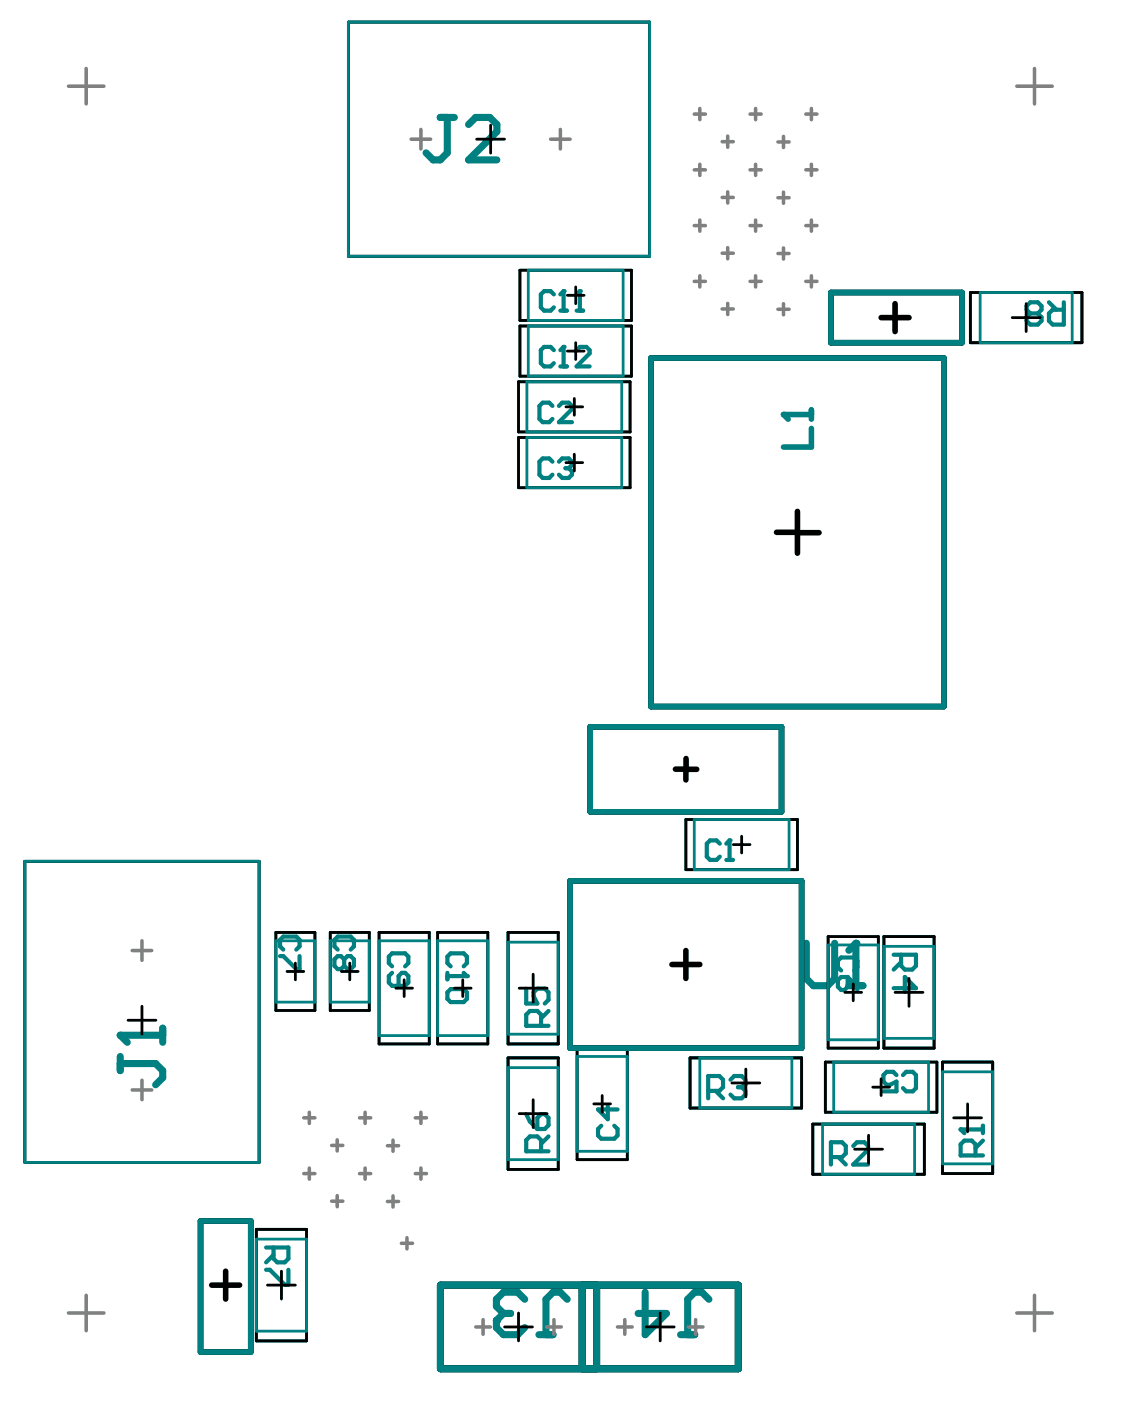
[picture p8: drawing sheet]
<svg xmlns="http://www.w3.org/2000/svg" width="134mm" height="167mm" viewBox="0 0 134 167" stroke-linecap="round" stroke-linejoin="round" font-family="sans-serif">
<g fill="none" stroke="#008080" stroke-width=".33">
<path d="M41.6 2.6h35.9v28h-35.9zM62.1 38.9h13.3v6h-13.3zM62.1 32.3h13.3v5.9h-13.3zM115.8 34.9h13.4v6h-13.4zM61.9 52.2h13.3v6h-13.3zM61.9 45.6h13.3v6h-13.3zM81.9 97.8h13.3v6h-13.3zM3 102.8h27.9v35.9h-27.9zM32.9 111.3h4.7v9.3h-4.7zM39.4 111.3h4.7v9.3h-4.7zM45.2 111.3h6v13.3h-6zM52.2 111.3h6v13.3h-6z"/>
<path d="M60.6 111.3h6v13.3h-6zM98.9 111.8h5.9v13.3h-5.9zM105.5 111.8h6v13.3h-6zM60.6 126.3h6v13.3h-6zM68.9 125.1h6v13.3h-6zM82.4 126.3h13.3v6h-13.3zM97 134.2h13.3v6h-13.3zM98.5 126.8h13.3v6h-13.3zM112.5 126.8h6v13.3h-6zM30.6 146.7h6v13.3h-6z"/>
</g>
<path d="M99.2 34.9h15.6v6h-15.6zM77.7 42.7h35v41.6h-35zM70.5 86.7h22.8v10.2h-22.8zM68.1 105.1h27.6v20h-27.6zM23.9 145.7h6v15.7h-6z" fill="none" stroke="#008080" stroke-width=".67"/>
<path d="M52.6 153.4h35.5v10h-35.5zM69.5 153.4v10M71.2 153.4v10" fill="none" stroke="#008080" stroke-width=".83"/>
<path d="M123 37.4l-.4 .5v.4l.4 .4h.9l.4-.4v-.4l-.4-.5M123 37.4l-.4-.4v-.5l.4-.4h.9l.4 .4v.5l-.4 .4M123 37.4h.9M125.2 36.1l.9 .9M127 36.1v2.6h-1.3l-.5-.4v-.9l.5-.4h1.3M31.8 148.9h2.6v1.3l-.4 .5h-.9l-.4-.5v-1.3M31.8 151.6h.4l1.8 1.7h.4v-1.7M32.7 149.8l-.9 .9" fill="none" stroke="#008080" stroke-width=".5"/>
<path d="M59.3 157.6v.9l.8 .8h1.7l.8-.8M64.3 159.3h1.7M67.7 155.1l-.8-.9h-.9l-.8 .9v4.2" fill="none" stroke="#008080" stroke-width=".85"/>
<circle cx="59.3" cy="157.6" r=".42" fill="#008080"/>
<path d="M60.1 156.8l-.8 .8M60.1 156.8h.8M62.6 155.1l-.8-.9h-1.7l-.8 .9v.8l.8 .9" fill="none" stroke="#008080" stroke-width=".85"/>
<path d="M93.5 49.5h3.4M96.9 51.1v2.3h-3.4M96.9 48.9v1.1" fill="none" stroke="#008080" stroke-width=".67"/>
<circle cx="93.5" cy="49.5" r=".33" fill="#008080"/>
<path d="M93.5 49.5l.6 .5" fill="none" stroke="#008080" stroke-width=".67"/>
<path d="M14.4 126.1v1.7M14.4 126.9h4.2l.8 .9v.8l-.8 .9M14.4 123.6h5M19.4 122.7v1.7" fill="none" stroke="#008080" stroke-width=".85"/>
<circle cx="14.4" cy="123.6" r=".42" fill="#008080"/>
<path d="M14.4 123.6l.8 .8" fill="none" stroke="#008080" stroke-width=".85"/>
<path d="M65.9 55.1l-.3-.4h-.8l-.4 .4v1.6l.4 .3h.8l.3-.3M66.7 55.1l.4-.4h.8l.4 .4v.4M62.8 118v1.8h1.3l-.4-.9v-.5l.4-.4h.9l.5 .4v.9l-.5 .5M64.6 122.4v-1.3l-.5-.4h-.8l-.5 .4v1.3h2.7M65.5 120.7l-.9 .9" fill="none" stroke="#008080" stroke-width=".5"/>
<circle cx="68.3" cy="55.5" r=".25" fill="#008080"/>
<path d="M65.9 48.4l-.3-.3h-.8l-.4 .3v1.6l.4 .4h.8l.3-.4M66.1 41.8l-.4-.4h-.8l-.3 .4v1.5l.3 .4h.8l.4-.4M66.7 48.4l.4-.3h.8l.4 .3v.4l-1.6 1.6h1.6M66.9 43.7h.8M67.3 41.4v2.3M67.5 55.9h.4M67.9 55.9l.4 .4v.4l-.4 .3h-.8l-.4-.3M68.3 55.5l-.4 .4" fill="none" stroke="#008080" stroke-width=".5"/>
<circle cx="67.3" cy="41.4" r=".25" fill="#008080"/>
<path d="M66.1 35.1l-.4-.4h-.8l-.3 .4v1.6l.3 .4h.8l.4-.4M66.9 37.1h.8M67.3 34.7v2.4M67.3 41.4l-.4 .4M68.8 41.8l.4-.4h.8l.4 .4v.4l-1.6 1.5h1.6" fill="none" stroke="#008080" stroke-width=".5"/>
<circle cx="67.3" cy="34.7" r=".25" fill="#008080"/>
<path d="M67.3 34.7l-.4 .4M68.8 37.1h.8M69.2 34.7v2.4" fill="none" stroke="#008080" stroke-width=".5"/>
<circle cx="69.2" cy="34.7" r=".25" fill="#008080"/>
<path d="M69.2 34.7l-.4 .4" fill="none" stroke="#008080" stroke-width=".5"/>
<path d="M96.3 112.6v4.2l.8 .9h1.7l.8-.9v-4.2M101.3 117.7h1.7M102.2 112.6v5.1" fill="none" stroke="#008080" stroke-width=".85"/>
<circle cx="102.2" cy="112.6" r=".42" fill="#008080"/>
<path d="M102.2 112.6l-.9 .8M77 154.2v5.1l2.6-2.5h-3.4M81.2 159.3h1.7M84.6 155.1l-.8-.9h-.9l-.8 .9v4.2" fill="none" stroke="#008080" stroke-width=".85"/>
<path d="M100 117l.4-.4h.8v1.2l-.4 .4h-.4l-.4-.4zM100.4 115.8l-.4-.4v-.7l.4-.4h1.6l.4 .4v.7l-.4 .4M101.2 116.6l.8 .8 .4 .8M106.7 114h2.6v1.3l-.4 .4h-.9l-.4-.4v-1.3M106.7 117.9h2.6l-1.3-1.3v1.8M107.6 114.8l-.9 .9M84.5 130.2h1.4l.4-.4v-.9l-.4-.5h-1.4v2.7M85.4 130.2l.9 .9M87.2 128.9l.4-.5h.9l.5 .5v.4" fill="none" stroke="#008080" stroke-width=".5"/>
<circle cx="89" cy="129.3" r=".25" fill="#008080"/>
<path d="M88.1 129.8h.4M88.5 129.8l.5 .4v.4l-.5 .5h-.9l-.4-.5M89 129.3l-.5 .5M114.7 134.8h2.6M116.4 137.9v-1.3l-.4-.5h-.9l-.4 .5v1.3h2.6M117.3 136.1l-.9 .9M117.3 134.4v.9" fill="none" stroke="#008080" stroke-width=".5"/>
<circle cx="114.7" cy="134.8" r=".25" fill="#008080"/>
<path d="M85.9 100.7l-.4-.4h-.7l-.4 .4v1.5l.4 .4h.7l.4-.4M86.7 102.6h.8M87.1 100.3v2.3M99.2 138.1h1.3l.5-.4v-.9l-.5-.5h-1.3v2.7M100.1 138.1l.9 .9M101.9 136.8l.4-.5h.9l.4 .5v.4l-1.7 1.8h1.7M107 128.3l-.4-.4h-.8l-.3 .4v.8l.3 .4h.4l.8-.4v1.2h-1.5M107.8 128.3l.4-.4h.8l.3 .4v1.6l-.3 .4h-.8l-.4-.4M114.7 134.8l.4 .5" fill="none" stroke="#008080" stroke-width=".5"/>
<circle cx="87.1" cy="100.3" r=".25" fill="#008080"/>
<path d="M53.4 116.1v.8M53.4 116.5h2.3M53.8 115.3l-.4-.4v-.7l.4-.4h1.5l.4 .4v.7l-.4 .4M87.1 100.3l-.4 .4M62.8 133l.5 .9 .8 .9M64.6 137.4v-1.3l-.5-.5h-.8l-.5 .5v1.3h2.7M64.6 133h.4l.5 .4v.9l-.5 .5h-.9v-1.4zM65.5 135.6l-.9 .9M71.8 134.4l-.4 .4v.7l.4 .4h1.5l.4-.4v-.7l-.4-.4M72.6 132v1.6l-1.2-1.2h2.3" fill="none" stroke="#008080" stroke-width=".5"/>
<circle cx="55.7" cy="116.5" r=".25" fill="#008080"/>
<path d="M33.4 114.1h.4l1.6 1.6h.4v-1.6M33.8 113.3l-.4-.3v-.8l.4-.4h1.6l.4 .4v.8l-.4 .3M40.3 113.3l-.4-.3v-.8l.4-.4h1.6l.4 .4v.8l-.4 .3M41.1 114.5l.4-.4h.4l.4 .4v.8l-.4 .4h-.4l-.4-.4M41.1 114.5l-.4-.4h-.4l-.4 .4v.8l.4 .4h.4l.4-.4M41.1 114.5v.8M46.8 115.3l-.4-.4v-.7l.4-.4h1.6l.3 .4v.7l-.3 .4M46.8 116.1l-.4 .4v.8l.4 .4h1.6l.3-.4v-.8l-.3-.4h-.4l-.4 .4v1.2M53.4 118.4l.4-.3h1.5l.4 .3v.8l-.4 .4h-1.5l-.4-.4zM55.3 116.1l.4 .4" fill="none" stroke="#008080" stroke-width=".5"/>
<path d="M52.6 14h1.6M53.4 14v4.2l-.8 .9h-.9l-.8-.9M55.9 14.9l.9-.9h1.7l.8 .9v.8l-3.4 3.4h3.4" fill="none" stroke="#008080" stroke-width=".85"/>
<g fill="none" stroke="#000" stroke-width=".33">
<path d="M41.6 2.6h35.9v28h-35.9zM56.9 16.6h3.3M58.6 14.9v3.4M62.1 38.9h13.3v6h-13.3zM62.1 32.3h13.3v5.9h-13.3zM67.7 35.2h2M68.7 34.2v2M115.8 34.9h13.4v6h-13.4zM120.8 37.9h3.4M122.5 36.2v3.4M61.9 45.6h13.3v6h-13.3zM61.9 52.2h13.3v6h-13.3z"/>
<path d="M67.6 55.2h2M67.6 48.6h2M67.7 41.9h2M68.6 47.6v2M68.6 54.2v2M68.7 40.9v2M81.9 97.8h13.3v6h-13.3zM88.5 99.8v2M3 102.8h27.9v35.9h-27.9zM32.9 111.3h4.7v9.3h-4.7zM34.3 115.9h2M35.3 114.9v2"/>
<path d="M39.4 111.3h4.7v9.3h-4.7zM40.8 115.9h2M41.8 114.9v2M45.2 111.3h6v13.3h-6zM47.2 117.9h2M48.2 116.9v2M52.2 111.3h6v13.3h-6zM54.2 117.9h2M55.2 116.9v2M60.6 111.3h6v13.3h-6zM62 117.9h3.3M63.6 116.3v3.3"/>
<path d="M87.5 100.8h2M98.9 111.8h5.9v13.3h-5.9zM100.9 118.4h2M101.9 117.4v2M105.5 111.8h6v13.3h-6zM106.8 118.4h3.4M108.5 116.8v3.3M15.3 121.8h3.3M16.9 120.1v3.3M60.6 126.3h6v13.3h-6zM62 132.9h3.3M63.6 131.3v3.3"/>
<path d="M68.9 125.1h6v13.3h-6zM70.9 131.8h2M71.9 130.8v2M82.4 126.3h13.3v6h-13.3zM87.4 129.3h3.3M89 127.6v3.3M97 134.2h13.3v6h-13.3zM98.5 126.8h13.3v6h-13.3zM102 137.2h3.3M103.7 135.5v3.3M104.2 129.8h2M105.2 128.8v2"/>
<path d="M112.5 126.8h6v13.3h-6zM113.8 133.4h3.4M115.5 131.8v3.3M30.6 146.7h6v13.3h-6zM31.9 153.4h3.4M33.6 151.7v3.4M60.2 158.4h3.4M61.9 156.7v3.3M77.1 158.4h3.4M78.8 156.7v3.3"/>
</g>
<g fill="none" stroke="#000" stroke-width=".67">
<path d="M99.2 34.9h15.6v6h-15.6zM105.2 37.9h3.3M106.8 36.2v3.4M77.7 42.7h35v41.6h-35zM92.7 63.5h2.5M95.2 61v5M95.3 63.6h2.5M70.5 86.7h22.8v10.2h-22.8zM81.9 91.8v1.3M81.9 90.5v1.3h-1.3M81.9 91.8h1.3M68.1 105.1h27.6v20h-27.6z"/>
<path d="M80.2 115.1h3.3M81.9 113.5v3.3M23.9 145.7h6v15.7h-6zM25.3 153.4h3.3M26.9 151.7v3.4"/>
</g>
<path d="M52.6 153.4h35.5v10h-35.5zM69.5 153.4v10M71.2 153.4v10" fill="none" stroke="#000" stroke-width=".83"/>
<g fill="none" stroke="#008080" stroke-width=".33">
<path d="M41.6 2.6h35.9v28h-35.9zM63.1 32.3h11.3v5.9h-11.3zM63.1 38.9h11.3v6h-11.3zM117 34.9h11v6h-11zM62.9 45.6h11.3v6h-11.3zM62.9 52.2h11.3v6h-11.3zM82.9 97.8h11.3v6h-11.3zM3 102.8h27.9v35.9h-27.9zM32.9 112.3h4.7v7.3h-4.7zM39.4 112.3h4.7v7.3h-4.7zM45.2 112.3h6v11.3h-6zM52.2 112.3h6v11.3h-6z"/>
<path d="M60.6 112.5h6v10.9h-6zM98.9 112.8h5.9v11.3h-5.9zM105.5 113h6v10.9h-6zM60.6 127.4h6v11h-6zM68.9 126.1h6v11.3h-6zM83.5 126.3h11v6h-11zM98.2 134.2h11v6h-11zM99.5 126.8h11.3v6h-11.3zM112.5 127.9h6v11h-6zM30.6 147.9h6v11h-6z"/>
</g>
<path d="M99.2 34.9h15.6v6h-15.6zM77.7 42.7h35v41.6h-35zM70.5 86.7h22.8v10.2h-22.8zM68.1 105.1h27.6v20h-27.6zM23.9 145.7h6v15.7h-6z" fill="none" stroke="#008080" stroke-width=".67"/>
<path d="M52.6 153.4h35.5v10h-35.5zM69.5 153.4v10M71.2 153.4v10" fill="none" stroke="#008080" stroke-width=".83"/>
<g fill="none" stroke="#808080" stroke-width=".42">
<path d="M8.2 10.3h4.2M10.3 8.2v4.2M49.1 16.6h2.3M50.2 15.4v2.4M65.7 16.6h2.4M66.9 15.4v2.4M82.9 13.6h1.3M83.5 13v1.3M83.5 19.6v1.3M86.2 16.9h1.3M86.9 16.2v1.4M89.5 13.6h1.4"/>
<path d="M90.2 13v1.3M90.2 19.6v1.3M92.9 16.9h1.3M93.5 16.3v1.3M96.2 13.6h1.3M96.9 13v1.3M96.9 19.6v1.3M121.4 10.3h4.2M123.5 8.2v4.2M82.9 26.9h1.3M82.9 33.6h1.3M82.9 20.3h1.3"/>
<path d="M83.5 26.3v1.3M83.5 32.9v1.3M86.2 30.2h1.3M86.2 36.9h1.3M86.2 23.6h1.3M86.9 22.9v1.3M86.9 29.6v1.3M86.9 36.2v1.3M89.5 26.9h1.4M89.5 33.6h1.4M89.5 20.3h1.4M90.2 26.3v1.3"/>
<path d="M90.2 32.9v1.3M92.9 30.3h1.3M92.9 36.9h1.3M92.9 23.6h1.3M93.5 22.9v1.4M93.5 29.6v1.3M93.5 36.2v1.4M96.2 26.9h1.3M96.2 33.6h1.3M96.2 20.3h1.3M96.9 26.3v1.3M96.9 32.9v1.3"/>
<path d="M15.8 113.5h2.3M16.9 112.3v2.3M15.8 130.1h2.3M16.9 128.9v2.4M36.3 133.4h1.3M36.9 132.8v1.3M36.9 139.4v1.3M39.6 136.7h1.3M40.3 136v1.4M42.9 133.4h1.4M43.6 132.8v1.3M43.6 139.4v1.3"/>
<path d="M46.2 136.7h1.4M46.9 136.1v1.3M49.6 133.4h1.3M50.2 132.8v1.3M50.2 139.4v1.3M8.2 156.7h4.2M10.3 154.6v4.2M36.3 140.1h1.3M39.6 143.4h1.3M40.3 142.7v1.3M42.9 140.1h1.4M46.2 143.4h1.4"/>
<path d="M46.9 142.7v1.4M47.9 148.4h1.3M48.6 147.7v1.4M49.6 140.1h1.3M56.8 158.4h1.7M57.7 157.5v1.8M65.3 158.4h1.7M66.1 157.5v1.8M73.7 158.4h1.8M74.6 157.5v1.8M82.2 158.4h1.7M83 157.5v1.8"/>
<path d="M121.4 156.7h4.2M123.5 154.6v4.2"/>
</g>
</svg>
